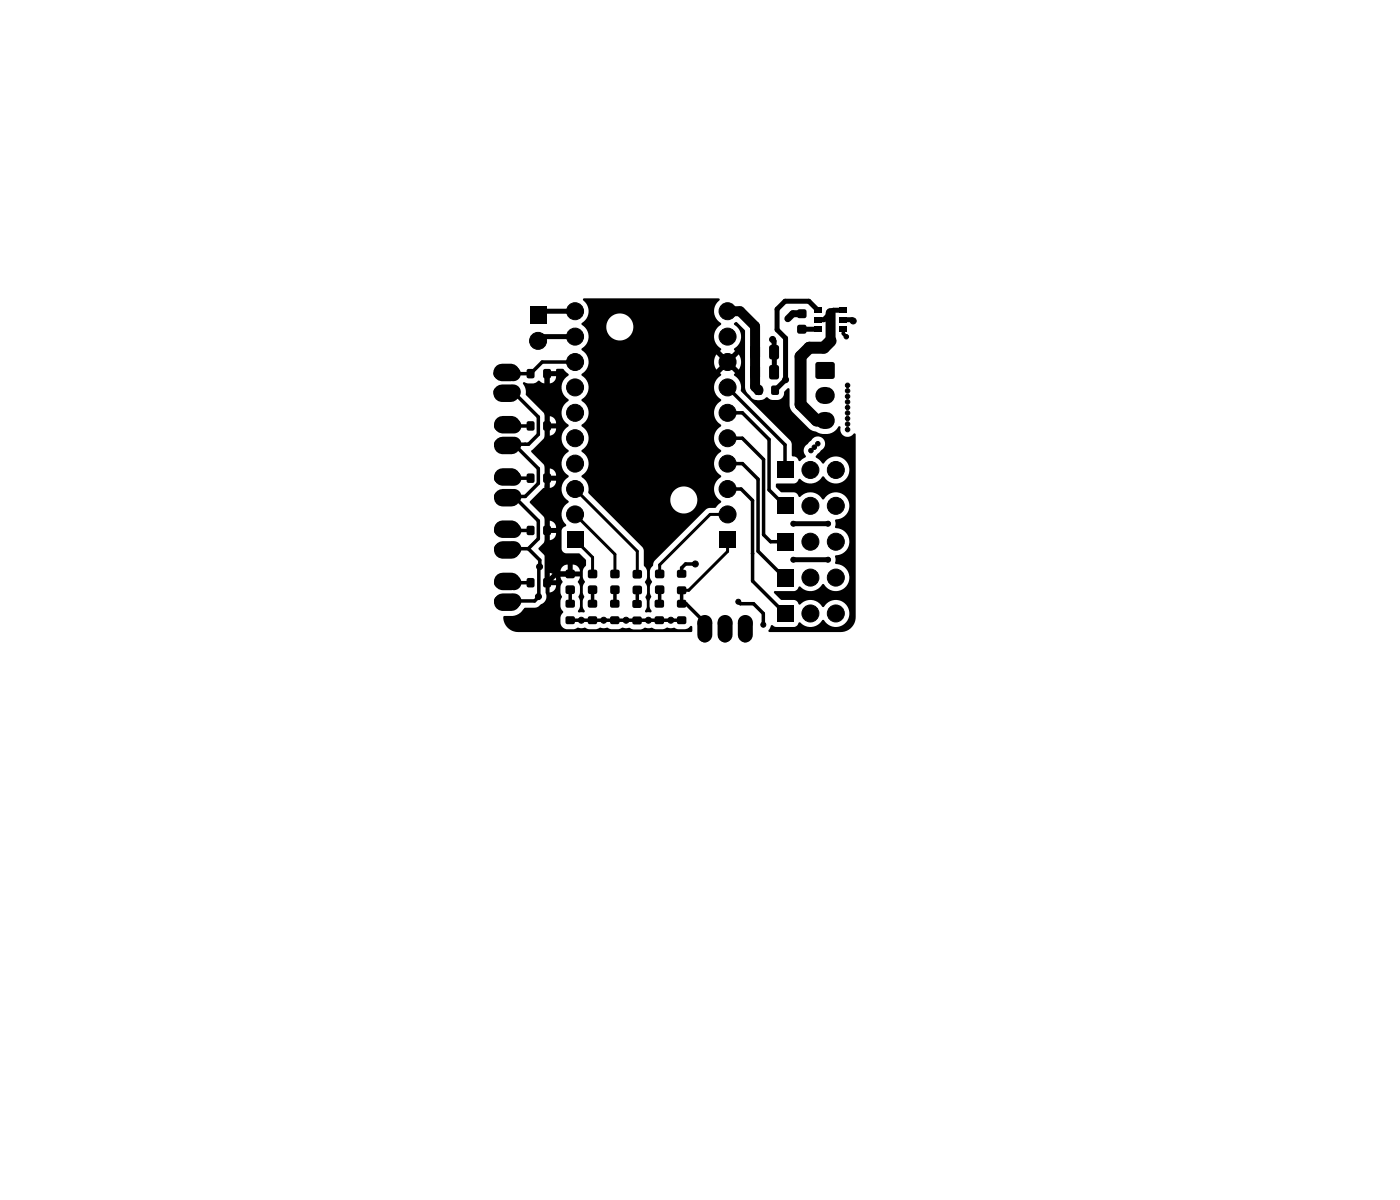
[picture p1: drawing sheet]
<svg xmlns="http://www.w3.org/2000/svg" width="140mm" height="120mm" viewBox="0 0 140 120" stroke-linecap="round" stroke-linejoin="round" font-family="sans-serif">
<g fill="#000">
<path d="M53 30.7h1.7v1.7h-1.7zM52.7 36.9h.7v.9h-.7zM54.4 36.9h.6v.9h-.6zM52.3 38.2l.4 .1h.7l.5-.2 .2 .1a1.12 1.12 0 0 0 .9 .1 .69 .69 0 0 0 .6-.7h-.6v.7h-.5v-.8v-.1h.2l.1-.3h.8l.1-.2h.6l.6 .6a1.42 1.42 0 0 0 0 2.4v.2a1.38 1.38 0 0 0 0 2.4v.1a1.38 1.38 0 0 0 0 2.4v.2a1.38 1.38 0 0 0 0 2.4v.1a1.38 1.38 0 0 0 0 2.4v.1a1.39 1.39 0 0 0-.3 2.3v.1l-.3 .2-.1 .2v1.9l.1 .3 .2 .1 1.5 .1 .6 .6v.5l-.3 .5v.9a.32 .32 0 0 1 0 .6v.8a.53 .53 0 0 1 0 .7v.7l.2 .5h-.1h-.5l-.1-.1 .1-.1a1.13 1.13 0 0 0 .1-.9l-.2-.4 .2-.5a1.16 1.16 0 0 0-.2-.9v-.2l.2-.5h-2l.3 .6-.2 .4v.7l.1 .4-.2 .4a1.13 1.13 0 0 0 .2 .9l.1 .2-.1 .2a1.13 1.13 0 0 0-.2 .9 .69 .69 0 0 0 .7 .6 1.31 1.31 0 0 0 1-.1h.5a.73 .73 0 0 1 .7 .1 1.31 1.31 0 0 0 1.1-.1h.8a1.31 1.31 0 0 0 1 .1 1.98 1.98 0 0 1 1.5 0h.7a2.03 2.03 0 0 1 1.6 0 1.31 1.31 0 0 0 1-.1h.4a.89 .89 0 0 1 .8 .1 1.31 1.31 0 0 0 1.1-.1l.2-.2h.1v.5v.1h-17.4a1.4 1.4 0 0 1-1.4-1.6h.9a2.06 2.06 0 0 0 1.1-.8l1.3-.1 .4-.3a.83 .83 0 0 0 .5-1.2 .82 .82 0 0 0 1-.5v-.2h-.6v.7h-.4v-1.2h1a.69 .69 0 0 0-.6-.7v.7h-.4v-.9h3.4a.71 .71 0 0 0-.7-.6v.6h-.5v-.6l-.5 .1-.2 .3-.1 .2h-1.4h.1a.94 .94 0 0 0 0-.9l-.1-.5-.7-.7-.1-.2 .6-.5 .1-.3h.5a.69 .69 0 0 0 .6-.7h-.6v.7h-.5v-1.2h1.1a.69 .69 0 0 0-.6-.7v.7h-.5l-.1-1-1.4-1.6 1.3-1.4h.7a.69 .69 0 0 0 .6-.7h-.6v.7h-.5v-1.2h1.1v-.1a.69 .69 0 0 0-.6-.7v.8h-.5l-.1-1.1-1.3-1.3 1.3-1.3 .1-.3h.5a.69 .69 0 0 0 .6-.8h-.6v.8h-.5v-1.3h1.1a.69 .69 0 0 0-.6-.7v.7h-.5l-.1-.9-1.8-1.9-.1-.6-.2-.6zM58.3 29.9l13.6-.1 .1 .2a1.42 1.42 0 0 0 .1 2.3v.2a1.38 1.38 0 0 0 0 2.4l-.1 .2 .6 .6-.2 .1-.1 .3-.7-.7a1.33 1.33 0 0 0 0 1.6l.7-.7 .1 .2 .2 .2-.6 .6 .1 .1v.1a1.38 1.38 0 0 0 0 2.4v.2a1.38 1.38 0 0 0 0 2.4v.1a1.38 1.38 0 0 0 0 2.4v.2a1.38 1.38 0 0 0 0 2.4v.1a1.38 1.38 0 0 0 0 2.4v.1l-.5 .6h-.7l-.3 .1-5.1 5.2-.5 1a1.16 1.16 0 0 0 .1 1l.1 .1-.2 .5v.6l.1 .4-.1 .4a1.13 1.13 0 0 0 .1 .9l.1 .2h-.2h-.4l-.1-.2a1.13 1.13 0 0 0 .2-.9l-.2-.4 .2-.4a1.16 1.16 0 0 0-.1-1l-.1-.1 .1-.1a1.16 1.16 0 0 0 .1-.9l-.1-.3-.2-.4v-1.4l-.2-.4-4.8-4.8h7.6v.2a1.35 1.35 0 0 0 2.1 1.1 1.35 1.35 0 0 0 0-2.4 1.35 1.35 0 0 0-2.1 1.1h-7.6l-.5-.6a1.68 1.68 0 0 0-.8-1.7 1.43 1.43 0 0 0 .1-2.4v-.2a1.38 1.38 0 0 0 0-2.4v-.1a1.38 1.38 0 0 0 0-2.4v-.2a1.38 1.38 0 0 0 0-2.4v-.1a1.38 1.38 0 0 0 0-2.4v-.1a1.36 1.36 0 0 0 .1-2.3h2.3v.2a1.35 1.35 0 0 0 2.1 1.1 1.35 1.35 0 0 0 0-2.4 1.35 1.35 0 0 0-2.1 1.1h-2.3l-.1-.1a.15 .15 0 0 1-.1-.2 .15 .15 0 0 1 .2-.1 1.37 1.37 0 0 0 0-2.2zM73.4 32.3l.3-.1 .8 .9v5.7a1.46 1.46 0 0 0 1.6 1.2l.2-.1 .4-.2 .6 .3a.9 .9 0 0 0 1.1-.4v-.4l.5-.4 .1 .1v1.6l.1 .5 1.8 1.9 .7 .3a1.65 1.65 0 0 0 1.7 0l.6-.6h.1l.1 .2a.74 .74 0 0 0 .4 .8 .74 .74 0 0 0 .9-.3l.2 .2v18.2a1.5 1.5 0 0 1-1.5 1.5h-7.1l-.2-.1 .4-.6 .4 .2h1.8l.3-.1 .2-.3 .1-.1a1.38 1.38 0 0 0 2.2-.2h.2a1.36 1.36 0 0 0 2 .4 1.36 1.36 0 0 0 0-2.1 1.36 1.36 0 0 0-2 .4h-.2a1.4 1.4 0 0 0-2.2-.2l-.1-.1-.2-.3-.2-.1h-1.4l-.7-.7a.14 .14 0 0 1 0-.2 .14 .14 0 0 1 .2 0h1.9l.2-.1 .3-.4a1.49 1.49 0 0 0 2.3-.2 1.38 1.38 0 0 0 2.4 .1 1.38 1.38 0 0 0-1.1-2.1l-.1-.8a1.38 1.38 0 0 0 1.4-1.4 1.38 1.38 0 0 0-1.3-1.4l-.1-.8 .1-.1a1.36 1.36 0 0 0 1.1-2 1.36 1.36 0 0 0-2.3 0h-.2a1.4 1.4 0 0 0-2.2-.2h-.1l-.2-.3-.2-.2h-1.4l-.5-.5v-.2l.1-.2h1.8l.2-.1 .2-.3h.1a1.38 1.38 0 0 0 2.2-.3l.2 .1a1.36 1.36 0 0 0 2 .3 1.36 1.36 0 0 0 0-2.1 1.36 1.36 0 0 0-2 .4h-.2l-.6-.6 .5-.7a.73 .73 0 0 0 .2-1.1 .73 .73 0 0 0-1.2 .1l-.3 .4a.84 .84 0 0 0-.2 1.3l-.6 .4h-.1a.58 .58 0 0 0-.7-.5v-1.2l-.2-.3-4.9-5.1a1.56 1.56 0 0 0-.7-1.5l.1-.2-.6-.6 .3-.2v-.2l.7 .7v-.1a1.34 1.34 0 0 0 0-1.5l-.7 .7-.1-.3-.2-.1 .6-.6v-.1a.21 .21 0 0 1-.1-.2 .21 .21 0 0 1 .2-.1 1.46 1.46 0 0 0-.2-2.3zM75.1 34.6l.7-.1 .2 .2v1l-.1 .2h-.6l-.3-.1v-1.1zM75.1 36.6l.7-.1 .2 .2v1l-.1 .2h-.6l-.3-.1v-1.1zM75.5 38.6h.7v.8h-.7zM77 34.6l.7-.1 .2 .2v1l-.1 .2h-.6l-.3-.1v-1.1zM77 36.6l.7-.1 .2 .2v1l-.1 .2h-.6l-.3-.1v-1.1zM77.2 38.6h.6v.8h-.6z"/>
<path d="M79.8 32.5h.1h.7l.1 .2-.1 .6-.2 .1-.6-.1-.1-.2zM79.8 31l.1-.1 .7 .1 .1 .1-.1 .7h-.2h-.6l-.1-.2zM81.4 30.8h.8v.5h-.8zM81.4 31.7h.8v.5h-.8zM81.4 32.7h.8v.5h-.8zM81.6 36.3l.2-.1h1.4l.2 .1 .1 .1v1.2l-.1 .2-.2 .1h-1.4l-.2-.1-.1-.2v-1.2zM83.9 32.7h.8v.5h-.8zM83.9 31.7h.8v.5h-.8zM83.9 30.8h.8v.5h-.8zM52.7 47.4h.7v.8h-.7zM52.7 52.6h.7v.9h-.7zM52.7 42.2h.7v.8h-.7z"/>
<path d="M52.7 57.9h.7v.8h-.7zM54.4 47.4h.6v.8h-.6zM54.4 52.6h.6v.9h-.6zM54.4 42.2h.6v.8h-.6zM54.4 57.9h.6v.8h-.6zM56.6 58.6l.2-.1 .6 .1 .1 .2-.1 .5-.1 .1-.7-.1-.1-.1zM56.6 57h.2h.6l.1 .2-.1 .6h-.1h-.7l-.1-.2zM56.7 53.1h1.7v1.7h-1.7zM58.8 58.6l.2-.1 .7 .1v.2v.5l-.2 .1-.7-.1v-.1zM58.8 57h.2h.7v.2v.6h-.2h-.7v-.2zM61.1 58.6l.1-.1 .7 .1 .1 .2-.1 .5-.2 .1-.6-.1-.1-.1zM61.1 57h.1h.7l.1 .2-.1 .6h-.2h-.6l-.1-.2z"/>
<path d="M63.3 58.6h.2h.6l.1 .2-.1 .6h-.1h-.7v-.2zM63.3 57h.2h.6l.1 .2-.1 .6-.1 .1-.7-.1v-.2zM65.6 58.6l.1-.1 .7 .1v.2v.5l-.2 .1-.6-.1-.1-.1zM65.6 57h.1h.7v.2v.6h-.2h-.6l-.1-.2zM67.7 57h.9v.7h-.9zM67.7 58.7h.9v.7h-.9zM67.7 60h.9v.7h-.9zM71.9 53.1h1.7v1.7h-1.7zM77.7 46.1h1.7v1.7h-1.7zM77.7 53.3h1.7v1.7h-1.7zM77.7 56.9h1.7v1.7h-1.7zM77.7 49.7h1.7v1.7h-1.7z"/>
<path d="M56.6 61.7h.8v.7h-.8zM56.6 60h.8v.7h-.8zM58.8 61.7h.9v.7h-.9zM58.8 60h.9v.7h-.9zM61.1 61.7h.8v.7h-.8zM61.1 60h.8v.7h-.8zM63.3 61.7h.8v.7h-.8zM63.3 60.1h.8v.6h-.8zM65.5 61.7h.9v.7h-.9zM65.5 60h.9v.7h-.9zM67.7 61.7h.9v.7h-.9zM77.7 60.5h1.7v1.7h-1.7z"/>
<circle cx="49.8" cy="39.2" r=".5"/>
<circle cx="49.8" cy="37.4" r=".5"/>
<circle cx="51.3" cy="37.4" r=".75"/>
<circle cx="51.3" cy="39.2" r=".75"/>
<circle cx="49.9" cy="49.6" r=".5"/>
<circle cx="49.9" cy="47.8" r=".5"/>
<circle cx="49.9" cy="44.4" r=".5"/>
<circle cx="49.9" cy="58.3" r=".5"/>
<circle cx="49.9" cy="42.6" r=".5"/>
<circle cx="49.9" cy="53" r=".5"/>
<circle cx="49.9" cy="54.9" r=".5"/>
<circle cx="51.4" cy="44.4" r=".75"/>
<circle cx="51.4" cy="42.6" r=".75"/>
<circle cx="51.4" cy="47.8" r=".75"/>
<circle cx="51.4" cy="49.6" r=".75"/>
<circle cx="51.4" cy="53" r=".75"/>
<circle cx="51.4" cy="58.3" r=".75"/>
<circle cx="51.4" cy="54.9" r=".75"/>
<circle cx="49.9" cy="60.1" r=".5"/>
<circle cx="51.4" cy="60.1" r=".75"/>
<circle cx="70.5" cy="62.2" r=".75"/>
<circle cx="70.5" cy="63.7" r=".5"/>
<circle cx="72.5" cy="62.2" r=".75"/>
<circle cx="72.5" cy="63.7" r=".5"/>
<circle cx="74.5" cy="62.2" r=".75"/>
<circle cx="74.5" cy="63.7" r=".5"/>
</g>
<path d="M70.5 62.4v1.1M72.5 62.4v1.1M74.5 62.4v1.1" fill="none" stroke="#000" stroke-width="1.5"/>
<path d="M50.2 39.3h.9M50.2 37.2h.9M82.4 39.5h.2M50.3 49.8h.8M50.3 47.7h.8M50.3 58.1h.8M50.3 44.5h.8M50.3 42.5h.8M50.3 55h.8M50.3 52.9h.8M82.4 42h.2M50.3 60.2h.8" fill="none" stroke="#000" stroke-width="1.7"/>
<g fill="#000" stroke="#000" stroke-width=".1">
<circle cx="53.8" cy="34.1" r=".85"/>
<circle cx="57.5" cy="31.1" r=".85"/>
<circle cx="57.5" cy="33.7" r=".85"/>
<circle cx="57.5" cy="36.2" r=".85"/>
<circle cx="57.5" cy="38.7" r=".85"/>
<circle cx="72.8" cy="31.1" r=".85"/>
<circle cx="72.8" cy="33.7" r=".85"/>
<circle cx="72.8" cy="36.2" r=".85"/>
<circle cx="72.8" cy="38.7" r=".85"/>
<circle cx="77.3" cy="33.9" r=".3"/>
<circle cx="78.6" cy="38" r=".3"/>
<circle cx="78.8" cy="31.9" r=".22"/>
<circle cx="84.6" cy="33.7" r=".22"/>
<circle cx="84.8" cy="39.6" r=".22"/>
<circle cx="84.8" cy="38.5" r=".23"/>
<circle cx="84.8" cy="39.1" r=".23"/>
<circle cx="85.3" cy="32.1" r=".3"/>
<circle cx="53.8" cy="59.7" r=".3"/>
<circle cx="54" cy="56.7" r=".3"/>
<circle cx="57.5" cy="51.4" r=".85"/>
<circle cx="57.5" cy="46.4" r=".85"/>
<circle cx="57.5" cy="48.9" r=".85"/>
<circle cx="57.5" cy="43.8" r=".85"/>
<circle cx="57.5" cy="41.3" r=".85"/>
<circle cx="58.3" cy="56.1" r=".25"/>
<circle cx="62.3" cy="52.1" r=".25"/>
<circle cx="69.5" cy="56.4" r=".3"/>
<circle cx="72.8" cy="43.8" r=".85"/>
<circle cx="72.8" cy="51.4" r=".85"/>
<circle cx="72.8" cy="48.9" r=".85"/>
<circle cx="72.8" cy="46.4" r=".85"/>
<circle cx="72.8" cy="41.3" r=".85"/>
<circle cx="79.3" cy="56" r=".25"/>
<circle cx="79.3" cy="52.4" r=".25"/>
<circle cx="81" cy="54.2" r=".85"/>
<circle cx="81" cy="57.8" r=".85"/>
<circle cx="81" cy="47" r=".85"/>
<circle cx="81" cy="50.6" r=".85"/>
<circle cx="81.1" cy="45.1" r=".23"/>
<circle cx="81.4" cy="44.7" r=".22"/>
<circle cx="81.8" cy="44.4" r=".22"/>
<circle cx="82.8" cy="56" r=".25"/>
<circle cx="82.8" cy="52.4" r=".25"/>
<circle cx="83.6" cy="54.2" r=".85"/>
<circle cx="83.6" cy="57.8" r=".85"/>
<circle cx="83.6" cy="50.6" r=".85"/>
<circle cx="83.6" cy="47" r=".85"/>
<circle cx="84.8" cy="41.3" r=".22"/>
<circle cx="84.8" cy="43" r=".22"/>
<circle cx="84.8" cy="41.9" r=".23"/>
<circle cx="84.8" cy="42.4" r=".23"/>
<circle cx="84.8" cy="40.7" r=".23"/>
<circle cx="84.8" cy="40.2" r=".23"/>
<circle cx="58.1" cy="62" r=".3"/>
<circle cx="60.4" cy="62" r=".3"/>
<circle cx="62.6" cy="62" r=".3"/>
<circle cx="64.8" cy="62" r=".3"/>
<circle cx="67.1" cy="62" r=".3"/>
<circle cx="73.8" cy="60.2" r=".25"/>
<circle cx="76.3" cy="62.5" r=".25"/>
<circle cx="81" cy="61.3" r=".85"/>
<circle cx="83.6" cy="61.3" r=".85"/>
</g>
<g fill="none" stroke="#000" stroke-width=".35">
<path d="M51.3 39.2l2.5 2.5v1.7l-.9 1h-1.5l2.4 2.5v1.4l-1.3 1.3h-1.1l2.4 2.5v1.8l-1 1M51.3 37.4h.1M57.5 36.2h-3.3l-1.1 1.2h-1.8M72.8 38.7l5.7 5.8v2.5M84.3 32.9v.5l.3 .3M51.4 54.9h1.4M51.4 58.3h.1M51.4 53h1.7M51.4 58.3h1.7M51.4 47.8h.1M51.4 47.8h1.7M52.5 44.4h.1"/>
<path d="M52.8 54.9l1.2 1.1v.6l-.1 .1v2.9l-.4 .5h-2.1M53.1 42.6h-1.7M57 59v1.4M59.3 59v1.4M61.5 59v1.4M63.7 59v1.4M66 59l-.1 1.4M68.2 59v1.4h.4l1.9 1.8M69.5 56.4h-.9l-.4 .4v.6M72.8 43.8h1.4l2.2 2.1v7.6l.7 .7h1.4M72.8 46.4h1.4l1.6 1.5v7.2l2.7 2.7M72.8 48.9h1.3l1.2 1.1v8.1l3.2 3.2"/>
<path d="M72.8 41.3h1.4l2.7 2.6v5.1l1.6 1.6M57 62h11.2M59.3 60.4h-.1M73.8 60.2l.2 .2h1.4l.9 .9v1.2"/>
</g>
<path d="M53.1 37.4h-.1M54.7 37.4v20.9l.9-.9h1.4M57.3 33.9l.2-.2h-3.3l-.4 .4M57.3 31.3l.2-.2h-3.3l-.4 .4M77.3 33.9l.1 .2v3.1M80.2 32.9h1.6M81.8 31l-.9-.9h-2.4l-.8 .8v2.1l.9 .8v4.2l-1.1 1M84.3 31h-1l-.9 1h-.6M84.3 32h.9l.1 .1M79.3 56h3.5M79.3 52.4h3.5" fill="none" stroke="#000" stroke-width=".5"/>
<path d="M83.1 34.1l-.7 .7h-1.5l-.8 .8v4.8l1.6 1.6h.8" fill="none" stroke="#000" stroke-width="1.2"/>
<path d="M72.8 31.1h1.2l1.5 1.5v6.1l.4 .3M83.1 31.3v2.8" fill="none" stroke="#000" stroke-width="1"/>
<path d="M57.5 54l1.8 1.7v1.7M57.5 51.4l4 4v2M57.5 48.9l6.2 6.2v2.3M72.8 51.4h-1.8l-5 5.1v.9M72.8 54v1.1l-3.9 3.9h-.7" fill="none" stroke="#000" stroke-width=".3"/>
<path d="M80.2 31.4h-.9l-.5 .5" fill="none" stroke="#000" stroke-width=".7"/>
</svg>
